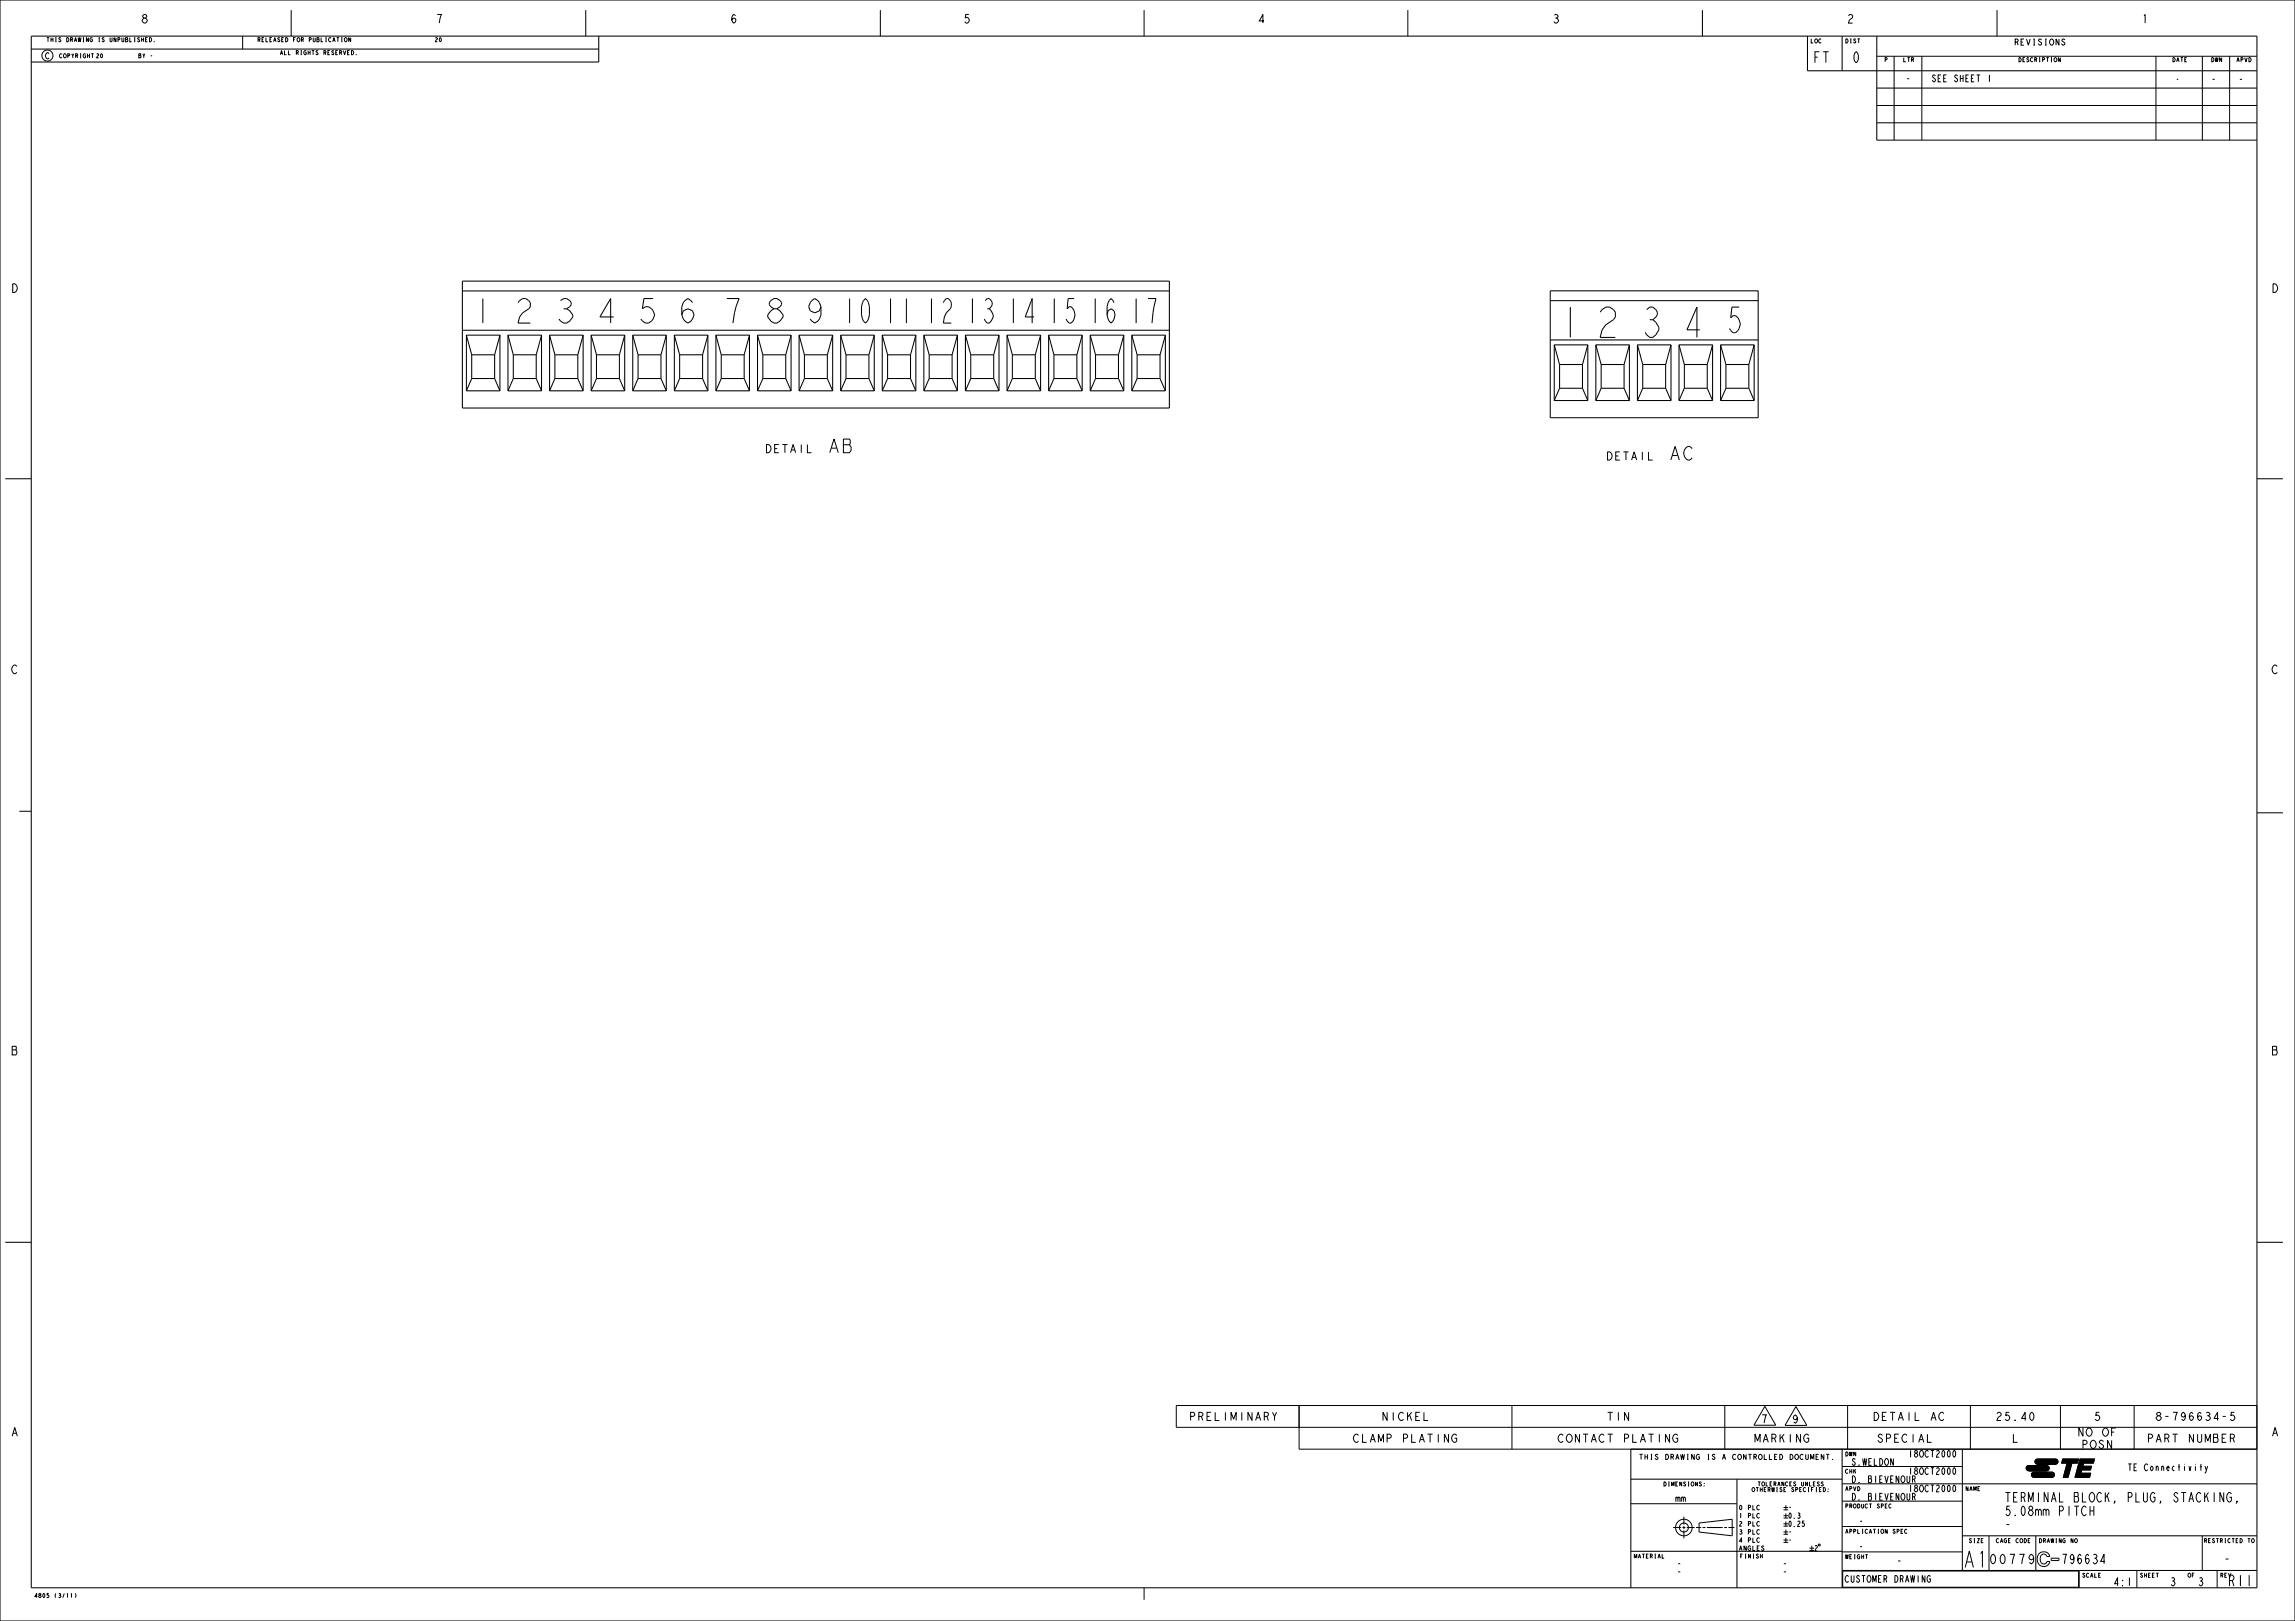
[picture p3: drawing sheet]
<svg xmlns="http://www.w3.org/2000/svg" width="841mm" height="594mm" viewBox="0 0 841 594" stroke-linecap="round" stroke-linejoin="round" font-family="sans-serif">
<defs><g id="words">
<text font-size="7.8" x="719.3" y="574.4">A1</text>
<g font-size="6.5">
<text x="303.7" y="165.9">AB</text>
<text x="611.9" y="168.6">AC</text>
</g>
<g font-size="5.2">
<text x="664.3" y="23">FT</text>
<text x="678.6" y="23">0</text>
<text x="816.2" y="581.2">R11</text>
</g>
<g font-size="4.6">
<text x="734.4" y="550.4">TERMINAL BLOCK, PLUG, STACKING,</text>
<text x="734.4" y="555.4">5.08mm PITCH</text>
<text x="734.4" y="560.4">-</text>
<text x="728.6" y="573.1">00779</text>
<text x="755.1" y="573">796634</text>
<text x="814.7" y="573">-</text>
</g>
<g font-size="4.1">
<text x="51.5" y="8.5">8</text>
<text x="159.5" y="8.5">7</text>
<text x="267.4" y="8.5">6</text>
<text x="352.8" y="8.5">5</text>
<text x="460.7" y="8.5">4</text>
<text x="568.7" y="8.5">3</text>
<text x="676.6" y="8.5">2</text>
<text x="784.6" y="8.5">1</text>
<text x="3.9" y="107.2">D</text>
<text x="832.2" y="107.2">D</text>
<text x="3.9" y="246.9">C</text>
<text x="832.2" y="246.9">C</text>
<text x="3.9" y="386.6">B</text>
<text x="832.2" y="386.6">B</text>
<text x="3.9" y="526.3">A</text>
<text x="832.2" y="526.3">A</text>
</g>
<g font-size="3.9">
<text x="282.1" y="165.9">DETAIL</text>
<text x="590.3" y="168.6">DETAIL</text>
<text x="439.5" y="520.5">PRELIMINARY</text>
<text x="508" y="520.5">NICKEL</text>
<text x="589.5" y="520.5">TIN</text>
<text x="645" y="521.4">7</text>
<text x="656.4" y="521.5">9</text>
<text x="689" y="520.5">DETAIL AC</text>
<text x="732.7" y="520.5">25.40</text>
<text x="767.4" y="520.5">5</text>
<text x="792.9" y="520.5">8-796634-5</text>
<text x="762.7" y="526.3">NO OF</text>
<text x="499.8" y="528.5">CLAMP PLATING</text>
<text x="575.5" y="528.5">CONTACT PLATING</text>
<text x="645.2" y="528.5">MARKING</text>
<text x="690.2" y="528.5">SPECIAL</text>
<text x="737.4" y="528.5">L</text>
<text x="763.9" y="530.8">POSN</text>
<text x="790.5" y="528.5">PART NUMBER</text>
<text x="694.8" y="573.5">-</text>
<text x="774.3" y="581.1">4:1</text>
<text x="795.1" y="581.1">3</text>
<text x="805.3" y="581.1">3</text>
</g>
<g font-size="3.3">
<text x="707.7" y="30">SEE SHEET 1</text>
<text x="698.2" y="30.1">-</text>
<text x="810.2" y="30.3">-</text>
<text x="820.2" y="30.3">-</text>
<text x="699.1" y="534">18OCT2000</text>
<text x="678.3" y="537">S.WELDON</text>
<text x="779.5" y="538.9">TE Connectivity</text>
<text x="678.3" y="543.3">D. BIEVENOUR</text>
<text x="699.1" y="540.3">18OCT2000</text>
<text x="613.9" y="550.3">mm</text>
<text x="678.3" y="549.7">D. BIEVENOUR</text>
<text x="699.1" y="546.7">18OCT2000</text>
<text x="681" y="558.7">-</text>
<text x="681" y="568">-</text>
<text x="614.3" y="574.2">-</text>
<text x="653.1" y="574.2">-</text>
<text x="614.3" y="577.2">-</text>
<text x="653.1" y="577.2">-</text>
<text x="675.9" y="579.8">CUSTOMER DRAWING</text>
</g>
<g font-size="2.9">
<text x="737.9" y="16.5">REVISIONS</text>
<text x="16.4" y="21.6">C</text>
</g>
<g font-size="2.6">
<text x="797.2" y="30.1">-</text>
<text x="655.2" y="553.4">-</text>
<text x="655.2" y="556.4">0.3</text>
<text x="655.2" y="559.4">0.25</text>
<text x="655.2" y="562.4">-</text>
<text x="655.2" y="565.3">-</text>
</g>
<text font-size="2.5" x="608.4" y="534.8">THIS DRAWING IS A CONTROLLED DOCUMENT.</text>
<g font-size="2.2">
<text x="637.1" y="553.3">0 PLC</text>
<text x="637.1" y="556.3">1 PLC</text>
<text x="637.1" y="559.2">2 PLC</text>
<text x="637.1" y="562.2">3 PLC</text>
<text x="637.1" y="565.2">4 PLC</text>
<text x="637.1" y="568.2">ANGLES</text>
</g>
<g font-size="2">
<text x="16.9" y="15.3">THIS DRAWING IS UNPUBLISHED.</text>
<text x="94.2" y="15.3">RELEASED FOR PUBLICATION</text>
<text x="159.2" y="15.3">20</text>
<text x="663.4" y="15.8">LOC</text>
<text x="676.1" y="15.8">DIST</text>
<text x="21.6" y="21.2">COPYRIGHT</text>
<text x="35.1" y="21.2">20</text>
<text x="50.6" y="21.2">BY -</text>
<text x="102.5" y="20.1">ALL RIGHTS RESERVED.</text>
<text x="690.4" y="22.6">P</text>
<text x="697.3" y="22.6">LTR</text>
<text x="739.5" y="22.6">DESCRIPTION</text>
<text x="795.9" y="22.6">DATE</text>
<text x="810.1" y="22.6">DWN</text>
<text x="819.4" y="22.6">APVD</text>
<text x="676.1" y="533.6">DWN</text>
<text x="676.1" y="539.9">CHK</text>
<text x="609.4" y="544.6">DIMENSIONS:</text>
<text x="643.9" y="544.5">TOLERANCES UNLESS</text>
<text x="641.8" y="546.6">OTHERWISE SPECIFIED:</text>
<text x="676.1" y="546.3">APVD</text>
<text x="720.1" y="546.3">NAME</text>
<text x="676.1" y="552.6">PRODUCT SPEC</text>
<text x="676.1" y="561.9">APPLICATION SPEC</text>
<text x="721.3" y="565.3">SIZE</text>
<text x="731.3" y="565.3">CAGE CODE</text>
<text x="747" y="565.3">DRAWING NO</text>
<text x="807.5" y="565.3">RESTRICTED TO</text>
<text x="598.6" y="571">MATERIAL</text>
<text x="637.5" y="571">FINISH</text>
<text x="676.1" y="571.2">WEIGHT</text>
<text x="762.9" y="578">SCALE</text>
<text x="784.1" y="578">SHEET</text>
<text x="801.6" y="578">OF</text>
<text x="813.5" y="578">REV</text>
<text x="12.4" y="585.4">4805 (3/11)</text>
</g>
</g></defs>
<g fill="none" stroke="#000" stroke-width=".37">
<path d="M32.8 19.7v1.5M33.4 19.7h.9M33.9 19.7v1.5M49.2 13.8h.3M49.2 15.3h.3M49.4 13.8v1.5M51.2 14l-.5-.2-.3 .4a.67 .67 0 0 1 .6 .4 .67 .67 0 0 1-.1 .7l-.5-.4M51.9 13.8v1.5M51.9 14.5h.7M52.6 13.8v1.5M53.3 14.5h.5M54.1 13.8h-.8v1.5h.8"/>
<path d="M54.8 13.8a.76 .76 0 0 1 .8 .7 .76 .76 0 0 1-.8 .8zM56.6 15.3h.1M88.9 13.2v4.8M106.7 3.7v9.5M121.9 15.3l.5-1.5 .4 1.5M122.1 14.8h.5M123.4 13.8h.9M123.8 13.8v1.5M125.1 13.8h.3M125.1 15.3h.3M125.3 13.8v1.5M125.8 18.5l.5 1.6 .4-1.6"/>
<path d="M127.4 19.3h.4M128.1 18.5h-.7v1.6h.7M128.5 13.8v1.5l-.7-1.5v1.5M128.8 18.5a.76 .76 0 0 1 .8 .8 .76 .76 0 0 1-.8 .8zM130.6 20.1h.1M214.7 3.7v9.5M322.6 3.7v9.5M419.3 3.7v9.5M515.9 3.7v9.5M623.9 3.7v9.5M667.3 14.5l-.2-.3a.7 .7 0 0 0-.7 .8 .7 .7 0 0 0 .8 .6l.1-.1M680.7 14.2h.9"/>
<path d="M731.8 3.7v9.5M754.5 14.3v2.2l-1.1-2.2v2.2M756.6 14.7l-.4-.4-.6 .4 1 1.1-.1 .6-.5 .1-.6-.5M32.1 20.4h.7M55.2 20.4h.5M687.7 38.7h139.3M687.7 20.6h139.4M704.3 20.6v30.8M729 27.5v2.5M755 21.1v1.5l-.7-1.5v1.5M790.1 20.6l-.1 30.8M800.6 21.9h.5"/>
<path d="M801.3 21.1h-.7v1.5h.7M807.1 20.6l-.1 30.8M817.1 20.6l-.1 30.8M824.1 21.1a.76 .76 0 0 1 .8 .8 .76 .76 0 0 1-.8 .7zM687.7 45h139.3M687.7 51.4h139.3M1.9 175.4h9.6M827.1 175.4h9.5M7.1 297.3h4.4M827.1 297.8h9.5M1.9 455.2h9.6M827.1 455.2h9.5"/>
<path d="M600.8 532.9h1.2M601.4 532.9v1.9M602.8 532.9v1.9M602.8 533.9h.9M603.7 532.9v1.9M604.9 532.9h.5M604.9 534.8h.5M605.2 532.9v1.9M607.5 533.2l-.3-.3-.6 .3 .9 1-.1 .5-.4 .1-.5-.5M665.5 533.9h.6M666.4 532.9h-.9v1.9h.9M668.3 532.9v1.9l-.9-1.9v1.9"/>
<path d="M669.2 532.9h1.2M669.8 532.9v1.9M671.6 534.7l.1 .1zM675 537.4h44.1M691 534.7l.2-.2a1.33 1.33 0 0 1 .9 1.2 1.33 1.33 0 0 1-.9 1.3l-.6-1.3zM693.8 534.5v2.5l-1-2.5v2.5M713.9 531.7l.2-.2a1.69 1.69 0 0 1 0 2.5 1.77 1.77 0 0 1-.2-2.3zM713.9 538l.2-.2a1.69 1.69 0 0 1 0 2.5 1.77 1.77 0 0 1-.2-2.3zM715.9 531.7l.2-.2a1.69 1.69 0 0 1 0 2.5 1.77 1.77 0 0 1-.2-2.3zM715.9 538l.2-.2a1.69 1.69 0 0 1 0 2.5 1.77 1.77 0 0 1-.2-2.3zM742.8 537.3l.6-.3h6.6a.95 .95 0 0 1 .9 .9 .95 .95 0 0 1-.8 1l-6.7 .1a.95 .95 0 0 1-.8-.6 .95 .95 0 0 1 .2-1.1zM743.4 539l6.7-.1z"/>
<path d="M744.7 539.7l.7-.2h6.5a.95 .95 0 0 1 1 .8 .95 .95 0 0 1-.9 1l-6.6 .1a.95 .95 0 0 1-.9-.6 .95 .95 0 0 1 .2-1.1zM746 534.9l.6-.3h6.6a.95 .95 0 0 1 .9 .9 .95 .95 0 0 1-.8 1h-6.7a.95 .95 0 0 1-.8-.5 .95 .95 0 0 1 .2-1.1zM746.6 536.5h6.7zM750.1 538.9l-6.7 .1a.95 .95 0 0 1-.9-1 .95 .95 0 0 1 .9-1h6.6a.95 .95 0 0 1 .9 1 .95 .95 0 0 1-.9 1M753.3 536.5h-6.7a.95 .95 0 0 1-.9-.9 .95 .95 0 0 1 .9-1h6.6a.95 .95 0 0 1 .9 1 .95 .95 0 0 1-.9 .9M755.9 534.6h5.8l-.4 1.5h-2.1l-1.4 5.3h-1.7l1.4-5.3h-2zM762.2 534.6h5.3l-.4 1.5h-3.6l-3.1 5.3zM762.2 534.6h5.3l-.4 1.5h-3.6l-.3 1.2h3.2l-.3 1.3h-3.3l-.3 1.3h3.6l-.4 1.5h-5.3zM762.8 538.6l-.3 1.3h3.6l-.4 1.5h-5.3zM763.5 536.1l-.3 1.2h3.2l-.3 1.3h-3.3l-2.4 2.8zM804.5 536.4v.2M804.5 537.3v1.6"/>
<path d="M806.1 537.5h.8M806.5 536.4v2.5M808 537.3l.5 1.4-.1 .7-.5 .4M809 537.3l-.5 1.4M597.6 551h38.9M613.1 559.7h2.9M616.5 559.7h1.1M617.1 555.8v2.9M617.1 559.2v1.1M618.1 559.7h2.9M621.5 559.7h1.9M622.6 558.1l12.2-1.4v6.1l-12.2-1.4z"/>
<path d="M623.5 543.3l-.5-.3-.2 .4a.67 .67 0 0 1 .6 .4 .67 .67 0 0 1-.2 .8l-.5-.4M623.9 559.7h1.1M624.6 543.5h.1M624.6 544.6h.1M625.5 559.7h5.8M631.8 559.7h1M633.4 559.7h2.2M644.8 551.9l-.4-.3a.79 .79 0 0 0-.7 .9 .79 .79 0 0 0 .9 .6l.2-.1M644.8 554.8l-.4-.2a.79 .79 0 0 0-.7 .8 .79 .79 0 0 0 .9 .7l.2-.1M644.8 557.8l-.4-.3a.79 .79 0 0 0-.7 .9 .79 .79 0 0 0 .9 .7l.2-.1M653.6 552.4h1.7M653.6 558.4h1.7"/>
<path d="M653.6 555.4h1.7M653.6 553.3h1.7M653.6 559.2h1.7M653.6 556.3h1.7M654.4 551.6v1.7M654.4 554.6v1.7M654.4 557.5v1.7M658.9 554.6h.6l.1 .3-.3 .3a.52 .52 0 0 1 .3 .8 .52 .52 0 0 1-.8 .1M661.2 557.4h-.6l-.1 .8 .2-.2a.67 .67 0 0 1 .6 .7 .67 .67 0 0 1-.6 .7l-.3-.4M663.1 543v1.5h.7M664.5 543.8h.5M665.2 543h-.7v1.5h.7"/>
<path d="M665.4 545.1h.4M665.4 546.6h.4M665.6 545.1v1.5M666.7 543.3l-.5-.3-.2 .4a.67 .67 0 0 1 .6 .4 .67 .67 0 0 1-.2 .7l-.5-.3M666.7 545.8h.5M667.4 545.1h-.7v1.5h.7M668.1 543.3l-.4-.3-.3 .4a.67 .67 0 0 1 .6 .4 .67 .67 0 0 1-.1 .7l-.6-.3M668.2 545.1a.76 .76 0 0 1 .8 .7 .76 .76 0 0 1-.8 .8zM670 545.6h.1M670 546.6h.1M675 559.4h44.1M675 543.7h44.1"/>
<path d="M680.7 544.7a.76 .76 0 0 1 .9 .8 .76 .76 0 0 1-.9 .8zM690.9 551.9h.4M691.6 551.1h-.7v1.5h.7M693 551.3l-.2-.2a.7 .7 0 0 0-.7 .8 .7 .7 0 0 0 .8 .6l.1-.1M698.8 540.8v2.1l.4 .4 .6-.4v-2.1M698.8 547.2v2.1l.4 .4 .6-.4v-2.1M700.8 542.1h.7l.3-.4-.3-.9h-.7v2.5M700.8 548.5h.7l.3-.4-.3-.9h-.7v2.5M701.5 542.1l.3 1.2M701.5 548.5l.3 1.2M713.9 544.4l.2-.2a1.69 1.69 0 0 1 0 2.5 1.77 1.77 0 0 1-.2-2.3zM715.9 544.4l.2-.2a1.69 1.69 0 0 1 0 2.5 1.77 1.77 0 0 1-.2-2.3z"/>
<path d="M724.8 545.5h.5M725.5 544.7h-.7v1.6h.7M745.4 541.4l6.6-.1zM752 541.4h-6.6a.95 .95 0 0 1-1-1 .95 .95 0 0 1 1-.9h6.5a.95 .95 0 0 1 1 .9 .95 .95 0 0 1-1 1M764.5 552.5l-.5-.6a1.86 1.86 0 0 0-1.3 1.8 1.86 1.86 0 0 0 1.3 1.7l.5-.6M765.9 551.9v3.5M765.9 553.7h1.4M767.3 551.9v3.5M802.1 550.4l.9-3.5 .9 3.5M802.5 549.2h1M806.5 547.5l-.5-.6a1.86 1.86 0 0 0-1.3 1.8 1.86 1.86 0 0 0 1.3 1.7l.5-.6M807.9 546.9v3.5"/>
<path d="M808.6 548.1l.7 2.3M809.3 546.9l-1.4 2M811.4 546.9v3.5M814.9 546.9v3.5l-1.4-3.5v3.5M817.7 547.5l-.5-.6a1.86 1.86 0 0 0-1.3 1.8 1.86 1.86 0 0 0 1.3 1.7l.5-.6v-1.1h-.7M819.8 550.4l-.2-.3 .2 .3-.4 .6M607.6 571l.4-1.5 .5 1.5M607.7 570.5h.6M609.1 569.5v1.5h.7M617.1 560.8v2.9M644.8 560.8l-.4-.3a.79 .79 0 0 0-.7 .9 .79 .79 0 0 0 .9 .7l.2-.2M644.8 563.8l-.4-.3a.79 .79 0 0 0-.7 .9 .79 .79 0 0 0 .9 .7l.2-.2"/>
<path d="M645.1 569.5v1.5M645.1 570.2h.7M645.8 569.5v1.5M646.4 566.8l-.3-.3-.5 .3 .8 .8-.1 .4-.4 .2-.4-.4M653.6 564.3h1.7M653.6 561.4h1.7M653.6 565.2h1.7M653.6 562.2h1.7M654.4 560.5v1.7M654.4 563.5v1.7M663.1 567.3h1.7M663.1 568.2h1.7"/>
<path d="M663.9 566.5v1.7M665.1 566.7l.3-.4 .5 .4-.8 1.6h.8M666.5 565.8l.5 .2-.2 .5-.5-.2zM675 568.7h44.1M683.5 569.7h.9M684 569.7v1.5M695.2 561.1l.6-.1v-.5l-.6-.1v1.5M696.6 561.1h.5M697.4 560.4h-.8v1.5h.8M698.8 560.6l-.3-.2a.7 .7 0 0 0-.6 .8 .7 .7 0 0 0 .8 .6l.1-.1M702.9 577.3v2.5M705.4 577.3v2.5l-1-2.5v2.5"/>
<path d="M707.4 577.7l-.4-.4a1.33 1.33 0 0 0-.9 1.3 1.33 1.33 0 0 0 .9 1.2l.4-.4v-.8h-.5M726 564.6h.5M726.8 563.8h-.8v1.5h.8M728.9 562.8v12.7M741.8 563.8a.76 .76 0 0 1 .8 .8 .76 .76 0 0 1-.8 .7zM743.2 564.6h.5M744 563.8h-.8v1.5h.8M745.2 570.7l-.2 .6-.6 .3-.7-.3a1.25 1.25 0 0 1 .7-1.7l.4 .3a2.15 2.15 0 0 1-.4 3.2l-.7-.6M746 562.8v12.7M747.3 569.3l.8-.5 1.1-.1 .9 .2 .7 .6 .3 .9h-1l-.5-.7-.8-.2-.8 .4-.3 .9 .1 1.4 .7 .8h1l.6-.8h1l-.2 .8-.6 .6-1.8 .4-1.5-1-.5-1.9zM754.5 571h-2.8v.9h2.8M759.7 563.8v1.5l-.8-1.5v1.5"/>
<path d="M761.9 575.5h65.2M769 577.3h.5M769.8 576.5h-.8v1.5h.8M771.4 572.2h-1.6l1.2-2.7v3.5M783.1 575.5v6.3M790.1 576.5h.9M790.6 576.5v1.5M812.5 575.5v6.3M823.7 563.8h.9M824.1 563.8v1.5M26 584.2l.2-.3v1.5M27.5 583.9l.3 .9-.3 .6"/>
<path d="M419.3 581.8v4.4"/>
<circle cx="126.7" cy="14.5" r=".68"/>
<circle cx="17.4" cy="20.4" r="2.03"/>
<circle cx="753.2" cy="21.8" r=".68"/>
<circle cx="617.1" cy="559.7" r="3"/>
<circle cx="617.1" cy="559.7" r="1.66"/>
<circle cx="760.8" cy="564.5" r=".68"/>
<circle cx="825.6" cy="564.5" r=".68"/>
</g>
<path d="M742.8 537.3l.6-.3h6.6a.95 .95 0 0 1 .9 .9 .95 .95 0 0 1-.8 1l-6.7 .1a.95 .95 0 0 1-.8-.6 .95 .95 0 0 1 .2-1.1zM744.7 539.7l.7-.2h6.5a.95 .95 0 0 1 1 .8 .95 .95 0 0 1-.9 1l-6.6 .1a.95 .95 0 0 1-.9-.6 .95 .95 0 0 1 .2-1.1zM746 534.9l.6-.3h6.6a.95 .95 0 0 1 .9 .9 .95 .95 0 0 1-.8 1h-6.7a.95 .95 0 0 1-.8-.5 .95 .95 0 0 1 .2-1.1zM755.9 534.6h5.8l-.4 1.5h-2.1l-1.4 5.3h-1.7l1.4-5.3h-2zM762.8 538.6l-.3 1.3h3.6l-.4 1.5h-5.3zM763.5 536.1l-.3 1.2h3.2l-.3 1.3h-3.3l-2.4 2.8zM762.2 534.6h5.3l-.4 1.5h-3.6l-3.1 5.3z" fill="#000"/>
<g fill="none" stroke="#000" stroke-width=".38">
<path d="M0 0h841v594h-841zM11.5 13.2h815.6v568.6h-815.6zM11.5 18h207.9M219.4 13.2v9.5h-207.9M662.3 13.2v12.7h164.8M675 13.2v12.7M687.7 13.2v38.2M687.7 32.3h139.4M694.1 20.6v30.8M169.4 103h259.1v46.5h-259.1zM169.4 106.6h259.1M568.1 106.6h76.2v46.5h-76.2z"/>
<path d="M568.1 110.2h76.2M169.4 121h259.1M170.9 122.8v20.4M170.9 122.8l2 7.2M170.9 122.8h12.3M172.9 138.7l-2 4.5M181.3 138.7l1.9 4.5M183.2 122.8v20.4M183.2 122.8l-1.9 7.2M186.1 122.8v20.4M186.1 122.8l2 7.2M186.1 122.8h12.3"/>
<path d="M188.1 138.7l-2 4.5M196.5 138.7l1.9 4.5M198.4 122.8v20.4M198.4 122.8l-1.9 7.2M201.4 122.8v20.4M201.4 122.8l1.9 7.2M201.4 122.8h12.3M203.3 138.7l-1.9 4.5M211.7 138.7l2 4.5M213.7 122.8v20.4M213.7 122.8l-2 7.2M216.6 122.8v20.4"/>
<path d="M216.6 122.8l2 7.2M216.6 122.8h12.3M218.6 138.7l-2 4.5M227 138.7l1.9 4.5M228.9 122.8v20.4M228.9 122.8l-1.9 7.2M231.9 122.8v20.4M231.9 122.8l1.9 7.2M231.9 122.8h12.3M233.8 138.7l-1.9 4.5M242.2 138.7l2 4.5M244.2 122.8v20.4"/>
<path d="M244.2 122.8l-2 7.2M247.1 122.8v20.4M247.1 122.8l2 7.2M247.1 122.8h12.3M249.1 138.7l-2 4.5M257.5 138.7l1.9 4.5M259.4 122.8v20.4M259.4 122.8l-1.9 7.2M262.3 122.8v20.4M262.3 122.8l2 7.2M262.3 122.8h12.3M264.3 138.7l-2 4.5"/>
<path d="M272.7 138.7l1.9 4.5M274.6 122.8v20.4M274.6 122.8l-1.9 7.2M277.6 122.8v20.4M277.6 122.8l1.9 7.2M277.6 122.8h12.3M279.5 138.7l-1.9 4.5M287.9 138.7l2 4.5M289.9 122.8v20.4M289.9 122.8l-2 7.2M292.8 122.8v20.4M292.8 122.8l2 7.2"/>
<path d="M292.8 122.8h12.3M294.8 138.7l-2 4.5M303.2 138.7l1.9 4.5M305.1 122.8v20.4M305.1 122.8l-1.9 7.2M308.1 122.8v20.4M308.1 122.8h12.3M308.1 122.8l1.9 7.2M310 138.7l-1.9 4.5M318.4 138.7l2 4.5M320.4 122.8v20.4M320.4 122.8l-2 7.2"/>
<path d="M323.3 122.8h12.3M323.3 122.8v20.4M323.3 122.8l2 7.2M325.3 138.7l-2 4.5M333.7 138.7l1.9 4.5M335.6 122.8l-1.9 7.2M335.6 122.8v20.4M338.5 122.8h12.3M338.5 122.8v20.4M338.5 122.8l2 7.2M340.5 138.7l-2 4.5M348.9 138.7l1.9 4.5"/>
<path d="M350.8 122.8v20.4M350.8 122.8l-1.9 7.2M353.8 122.8h12.3M353.8 122.8l1.9 7.2M353.8 122.8v20.4M355.7 138.7l-1.9 4.5M364.1 138.7l2 4.5M366.1 122.8v20.4M366.1 122.8l-2 7.2M369 122.8h12.3M369 122.8v20.4M369 122.8l2 7.2"/>
<path d="M371 138.7l-2 4.5M379.4 138.7l1.9 4.5M381.3 122.8l-1.9 7.2M381.3 122.8v20.4M384.3 122.8h12.3M384.3 122.8v20.4M384.3 122.8l1.9 7.2M386.2 138.7h8.4M386.2 130h8.4M386.2 130v8.7M386.2 138.7l-1.9 4.5M394.6 138.7l2 4.5"/>
<path d="M394.6 130v8.7M396.6 122.8v20.4M396.6 122.8l-2 7.2M399.5 122.8h12.3M399.5 122.8v20.4M399.5 122.8l2 7.2M401.5 138.7l-2 4.5M409.9 138.7l1.9 4.5M411.8 122.8v20.4M411.8 122.8l-1.9 7.2M414.7 122.8h12.3M414.7 122.8l2 7.2"/>
<path d="M414.7 122.8v20.4M416.7 138.7h8.4M416.7 130h8.4M416.7 138.7l-2 4.5M416.7 130v8.7M425.1 138.7l1.9 4.5M425.1 130v8.7M427 122.8v20.4M427 122.8l-1.9 7.2M568.1 124.6h76.2M569.6 126.4v20.4M569.6 126.4l1.9 7.2"/>
<path d="M569.6 126.4h12.3M581.9 126.4v20.4M581.9 126.4l-2 7.2M584.8 126.4v20.4M584.8 126.4l1.9 7.2M584.8 126.4h12.3M597.1 126.4v20.4M597.1 126.4l-2 7.2M600 126.4v20.4M600 126.4l2 7.2M600 126.4h12.3M602 133.6v8.7"/>
<path d="M602 133.6h8.4M610.4 133.6v8.7M612.3 126.4v20.4M612.3 126.4l-1.9 7.2M615.3 126.4h12.3M615.3 126.4v20.4M615.3 126.4l1.9 7.2M627.6 126.4l-2 7.2M627.6 126.4v20.4M630.5 126.4h12.3M630.5 126.4v20.4M630.5 126.4l2 7.2"/>
<path d="M632.5 133.6h8.4M632.5 133.6v8.7M640.9 133.6v8.7M642.8 126.4l-1.9 7.2M642.8 126.4v20.4M170.9 143.2h12.3M186.1 143.2h12.3M201.4 143.2h12.3M216.6 143.2h12.3M231.9 143.2h12.3M247.1 143.2h12.3M262.3 143.2h12.3"/>
<path d="M277.6 143.2h12.3M292.8 143.2h12.3M308.1 143.2h12.3M323.3 143.2h12.3M338.5 143.2h12.3M353.8 143.2h12.3M369 143.2h12.3M384.3 143.2h12.3M399.5 143.2h12.3M414.7 143.2h12.3M569.6 146.8h12.3M571.5 142.3l-1.9 4.5"/>
<path d="M579.9 142.3l2 4.5M584.8 146.8h12.3M586.7 142.3l-1.9 4.5M595.1 142.3l2 4.5M600 146.8h12.3M602 142.3h8.4M602 142.3l-2 4.5M610.4 142.3l1.9 4.5M615.3 146.8h12.3M617.2 142.3l-1.9 4.5M625.6 142.3l2 4.5M630.5 146.8h12.3"/>
<path d="M632.5 142.3h8.4M632.5 142.3l-2 4.5M640.9 142.3l1.9 4.5M675 531v50.8M719.1 531v44.5M827.1 531h-229.5v50.8M597.7 542h77.3M636.5 542v39.8M675 550.1h44.1M719.1 543.7h108M597.6 568.5h77.5M675 575.5h86.9v6.3"/>
<path d="M675.2 575.7h86.5v5.9h-86.5zM719.1 562.8h108"/>
</g>
<!-- layer: COSMETIC -->
<g fill="none" stroke="#000" stroke-width=".38">
<path d="M176.9 109.4v9M189.8 110.9l.6-.8 1.1-.7h1.1l1.2 .7 .5 .8v1.5l-.5 .7-2.3 1.5-1.1 1.5-.6 2.3h4.5M205.4 110.1l1.1-.7a2.32 2.32 0 0 1 2.8 2.2l-.5 .8-1.2 .7M206.5 113.1h1.1M207.6 113.1l1.2 .8 1.1 1.5a3.2 3.2 0 0 1-3.4 3l-1.1-.8-.6-.7M224.9 116.1h-5.1l4-6.7v9M239.3 109.4h-3.3l-.6 3.7 1.1-.7a3 3 0 0 1 3.4 3 3 3 0 0 1-3.4 3l-1.1-.8-.6-.7M250.4 113.9l1.7-.8 1.7 .8 .5 1.5-1.1 2.2-1.1 .8-1.1-.8-.6-.7-.6-1.5zM253.8 110.9l-.6-.8-1.1-.7-1.1 .7-1.2 2.3v3M266.3 109.4h4.5l-1.7 5.2-.5 3.8M283.6 113.1l-1.1 .8-1.2 1.5a3.2 3.2 0 0 0 3.4 3l1.1-.8 1.2-1.5v-.7l-1.2-1.5-1.1-.8M283.6 113.1l-1.1-.7-.6-.8a2.32 2.32 0 0 1 2.8-2.2l1.1 .7 .6 .8v.7l-.6 .8-1.1 .7"/>
<path d="M283.6 113.1h1.1M297.5 110.1l1.1-.7 1.1 .7 1.1 2.3-.5 1.5-1.7 .7-1.7-.7-.6-1.5zM300.8 112.4v3l-1.1 2.2-1.1 .8-1.1-.8-.6-.7M311.3 109.4v9M317.1 109.4a7.1 7.1 0 0 1 0 9 7.1 7.1 0 0 1 0-9zM326.3 109.4v9M332.1 109.4v9M341.3 109.4v9M345.7 110.9l1.1-1.5h.7a2.69 2.69 0 0 1 .7 3.7l-1.4 1.5-.7 1.5-.4 2.3h2.9M356.3 109.4v9M361.1 110.1l.7-.7a1.96 1.96 0 0 1 1.8 1.6 1.96 1.96 0 0 1-1.1 2.1M361.8 113.1h.7"/>
<path d="M362.5 113.1a3.1 3.1 0 0 1 0 5.3h-.7l-1.1-1.5M371.3 109.4v9M379 116.1h-3.3l2.5-6.7v9M386.3 109.4v9M393.6 109.4h-2.2l-.3 3.7 .7-.7h.7a3.8 3.8 0 0 1 0 6h-.7l-1.1-1.5M401.3 109.4v9M406.1 113.9l1-.8 1.1 .8a3.9 3.9 0 0 1-1.1 4.5 3.9 3.9 0 0 1-1-4.5zM408.2 110.9l-1.1-1.5a5.9 5.9 0 0 0-1.4 6M416.3 109.4v9M420.7 109.4h2.9l-.7 3-.8 6M575.4 112.5v11.1M586.4 114.4l.7-.9 1.4-1h1.4l1.3 1 .7 .9v1.8l-.7 1-2.7 1.8-1.4 1.9-.7 2.7h5.5"/>
<path d="M603.4 113.5l1.2-1a2.54 2.54 0 0 1 2.7 2.8l-.5 .9-1.1 1M604.6 117.2h1.1M605.7 117.2l1.1 .9 1.1 1.8v1l-1.1 1.8-1.1 .9h-1.1l-1.2-.9-.5-.9M637.3 112.5h-2.6l-.5 3.9 .9-.7h.9a3.7 3.7 0 0 1 0 6.2h-.9l-1.3-1.5M622.9 120.9h-4.7l3.6-8.4v11.1"/>
</g>
<!-- layer: DRAFT_ENTITY -->
<path d="M807 562.8v12.7" fill="none" stroke="#000" stroke-width=".37"/>
<!-- layer: DTM_SURFACE -->
<g fill="none" stroke="#000" stroke-width=".38">
<path d="M172.9 130h8.4v8.7h-8.4zM188.1 130h8.4v8.7h-8.4zM203.3 130h8.4v8.7h-8.4zM218.6 130h8.4v8.7h-8.4zM233.8 130h8.4v8.7h-8.4zM249.1 130h8.4v8.7h-8.4zM264.3 130h8.4v8.7h-8.4zM279.5 130h8.4v8.7h-8.4zM294.8 130h8.4v8.7h-8.4zM310 130h8.4v8.7h-8.4zM325.3 130h8.4v8.7h-8.4zM340.5 130h8.4v8.7h-8.4z"/>
<path d="M355.7 130h8.4v8.7h-8.4zM371 130h8.4v8.7h-8.4zM401.5 130h8.4v8.7h-8.4zM571.5 133.6h8.4v8.7h-8.4zM586.7 133.6h8.4v8.7h-8.4zM617.2 133.6h8.4v8.7h-8.4z"/>
</g>
<!-- layer: DWG_TABLE -->
<g fill="none" stroke="#000" stroke-width=".37">
<path d="M436.3 519l1.3-.2 .2-.3-.2-.7-1.3-.3v3M466.3 517.5l.8 1.5v1.5M467.8 517.5l-.7 1.5M476.1 515v16h351v-16h-396v8h396M521.8 517.5v3h1.5M554.1 515v16M632.1 515v16M677.1 515v16M686.8 517.5a1.51 1.51 0 0 1 1.7 1.5 1.51 1.51 0 0 1-1.7 1.5zM712.3 518l-.6-.5a1.51 1.51 0 0 0-1.3 1.5 1.51 1.51 0 0 0 1.3 1.5l.6-.5M722.1 515v16M755.1 515v16"/>
<path d="M782.1 515v16M790.9 518.8l-.6-.5a.77 .77 0 0 1 .9-.8l.6 .5-.6 .8M818.8 517.5h-1.1l-.2 1.3a.93 .93 0 0 1 1.3 .2 .93 .93 0 0 1-.2 1.3 .93 .93 0 0 1-1.3-.3M497.8 526l-.6-.5a1.51 1.51 0 0 0-1.3 1.5 1.51 1.51 0 0 0 1.3 1.5l.6-.5M533.8 526l-.6-.5a1.51 1.51 0 0 0-1.3 1.5 1.51 1.51 0 0 0 1.3 1.5l.6-.5v-1h-.7M572.8 526l-.6-.5a1.51 1.51 0 0 0-1.3 1.5 1.51 1.51 0 0 0 1.3 1.5l.6-.5M574.5 525.8l.4-.3a1.51 1.51 0 0 1 1.3 1.5 1.51 1.51 0 0 1-1.3 1.5l-.4-.2a1.67 1.67 0 0 1 0-2.5zM614.8 526l-.6-.5a1.51 1.51 0 0 0-1.3 1.5 1.51 1.51 0 0 0 1.3 1.5l.6-.5v-1h-.7M643.1 528.5v-3l1 2.5 .9-2.5v3M662.8 526l-.6-.5a1.51 1.51 0 0 0-1.3 1.5 1.51 1.51 0 0 0 1.3 1.5l.6-.5v-1h-.7M689.8 526l-.6-.5a.77 .77 0 0 0-.9 .8l.6 .5a.91 .91 0 0 1 .9 .7 .91 .91 0 0 1-.6 1l-.7-.2-.4-.5M706.3 525.5v3h1.5"/>
<path d="M787.3 527l1.3-.2 .2-.3-.2-.7-1.3-.3v3M817.3 527l1.3-.2 .2-.3-.2-.7-1.3-.3v3M818.2 527l.6 1.5"/>
<circle cx="791.1" cy="519.7" r=".86"/>
</g>
<!-- layer: NOTE -->
<path d="M280.9 162.9a1.51 1.51 0 0 1 1.7 1.5 1.51 1.51 0 0 1-1.7 1.5zM295.9 162.9v3h1.5M589.1 165.6a1.51 1.51 0 0 1 1.7 1.5 1.51 1.51 0 0 1-1.7 1.5zM604.1 165.6v3h1.5" fill="none" stroke="#000" stroke-width=".37"/>
<!-- layer: SYMBOL -->
<path d="M646.7 515.3l4 7h-8zM658.1 515.4l4 6.9h-8z" fill="none" stroke="#000" stroke-width=".37"/>
<use href="#words"/>
</svg>
